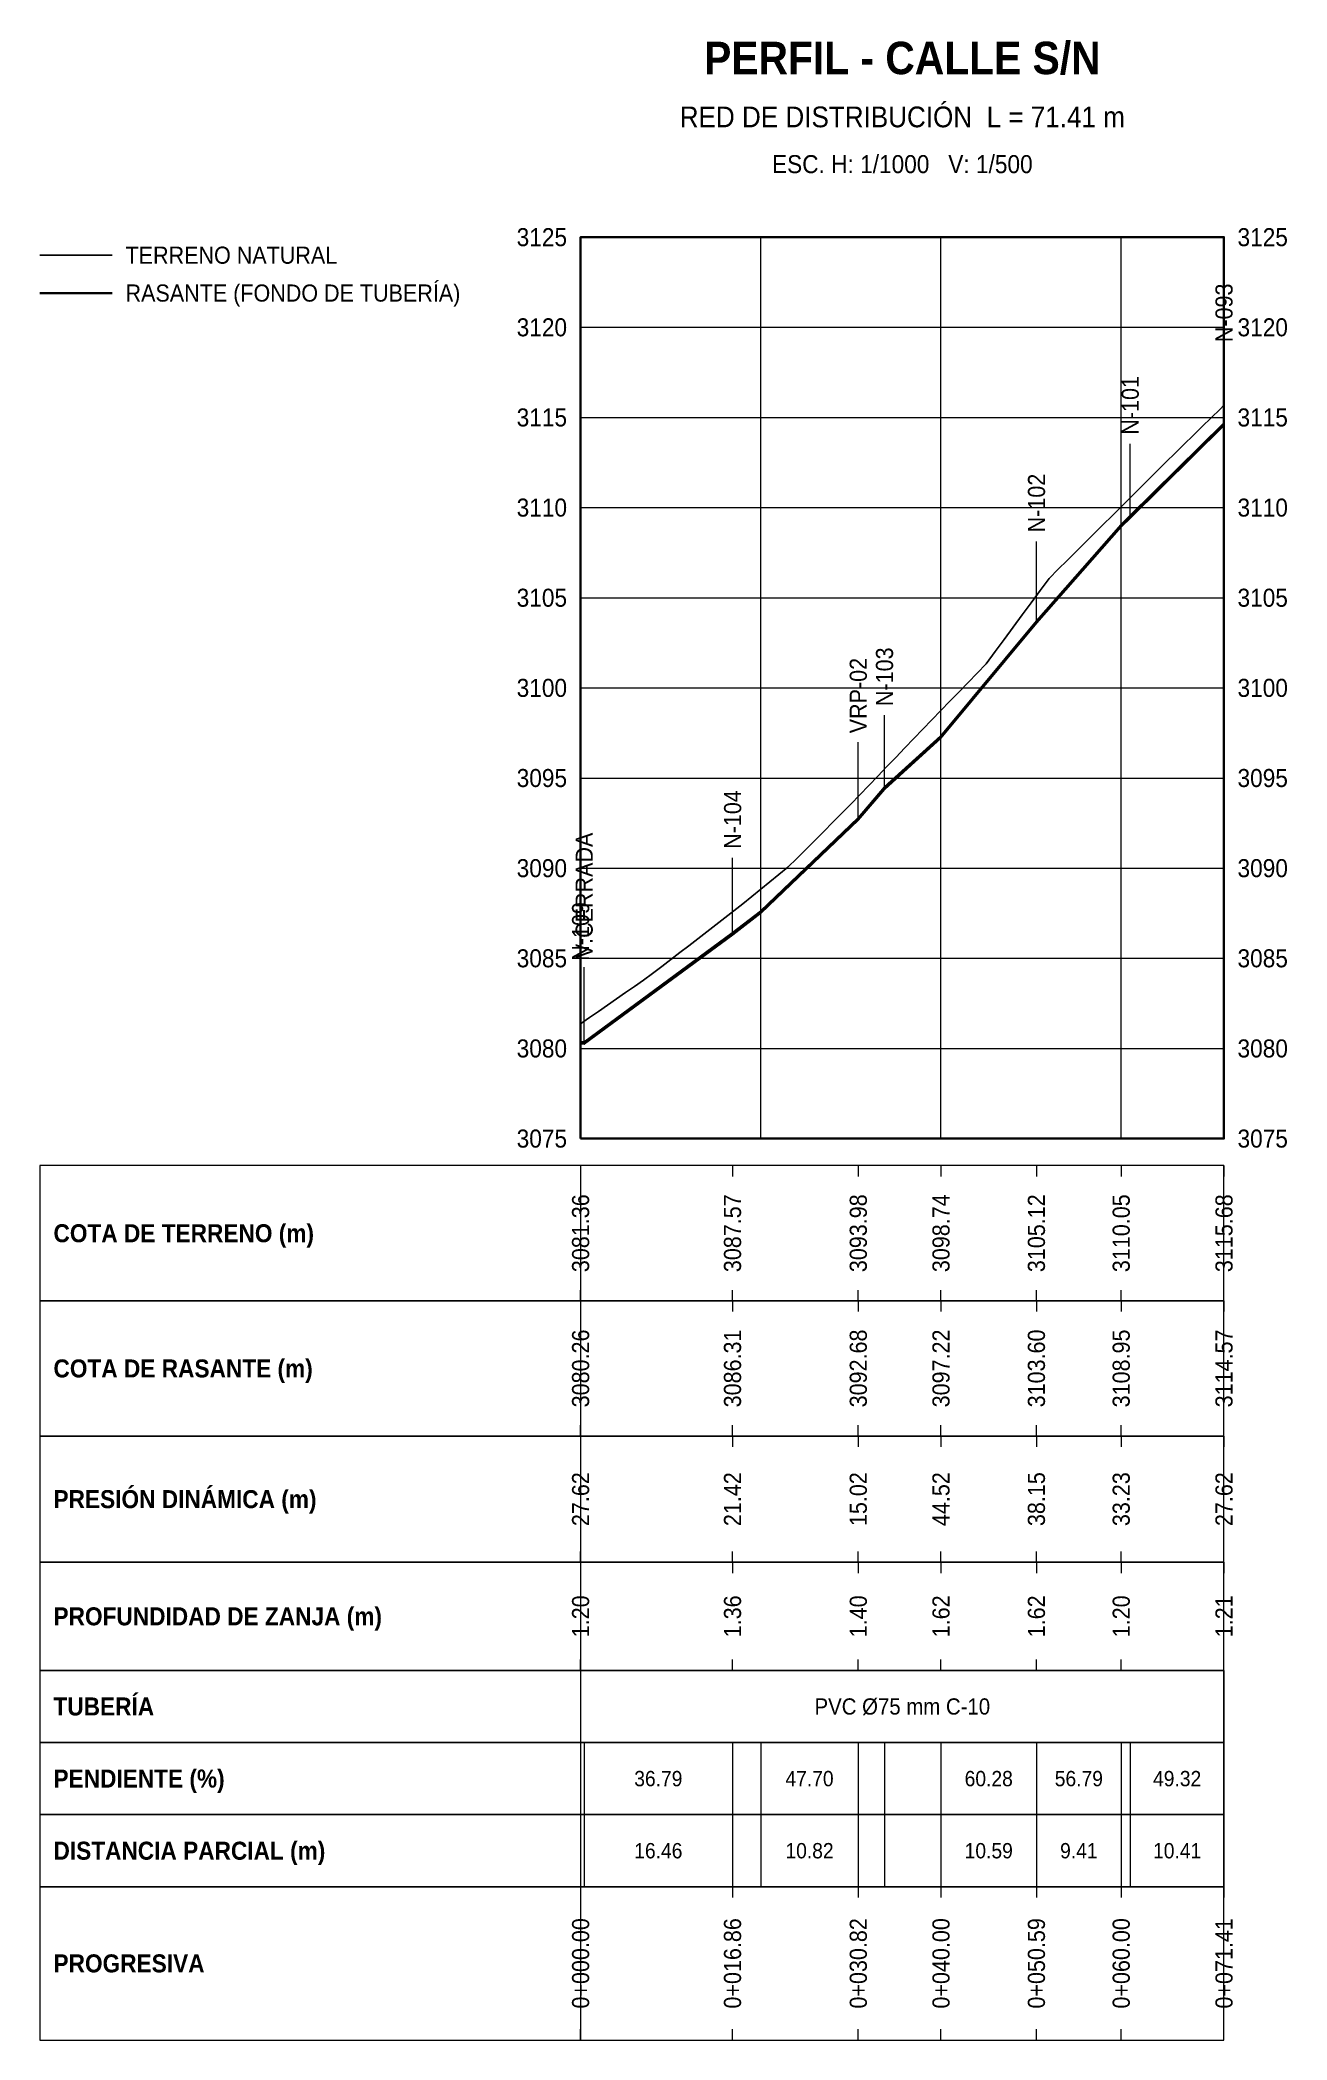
# Model space of a CAD drawing. Header units: metres. Extents: x 295850 to 310263, y 8095845 to 8104014.
# Drawn here: x 299711.9 to 299850.3, y 8098900 to 8099121.9 of the extents above; entities that cross this region are included whole.
import ezdxf
from ezdxf.enums import TextEntityAlignment as Align

# ---------------------------------------------------------------- set-up
doc = ezdxf.new("R2010")
doc.units = ezdxf.units.M
for name, color, linetype, lineweight in [('PERF-BANDAS', 7, 'Continuous', 18), ('PERF-EST', 6, 'Continuous', 18), ('PERF-GRILLA', 252, 'Continuous', 9), ('PERF-MARCO', 7, 'Continuous', 35), ('PERF-RASANTE', 1, 'Continuous', 35), ('PERF-TERRENO', 32, 'Continuous', 25), ('PERF-TXT', 7, 'Continuous', 18)]:
    doc.layers.add(name, color=color, linetype=linetype, lineweight=lineweight)
doc.styles.add('ARIAL', font='arial.ttf')
doc.styles.add('ARIAL-B', font='arialbd.ttf')

# ---------------------------------------------------------------- blocks, each defined once
blk = doc.blocks.new('PERFIL_CALLE_S-N')
at = {"layer": 'PERF-BANDAS'}
for p, q in [((299771.9, 8098997), (299771.9, 8098982)), ((299771.9, 8098997), (299771.9, 8098995.8)), ((299788.76, 8098997), (299788.76, 8098995.8)), ((299802.72, 8098997), (299802.72, 8098995.8)), ((299811.9, 8098997), (299811.9, 8098995.8)), ((299822.49, 8098997), (299822.49, 8098995.8)), ((299831.9, 8098997), (299831.9, 8098995.8)), ((299843.31, 8098997), (299843.31, 8098995.8)), ((299771.9, 8098982), (299771.9, 8098983.2)), ((299788.76, 8098982), (299788.76, 8098983.2)), ((299802.72, 8098982), (299802.72, 8098983.2)), ((299811.9, 8098982), (299811.9, 8098983.2)), ((299822.49, 8098982), (299822.49, 8098983.2)), ((299831.9, 8098982), (299831.9, 8098983.2)), ((299843.31, 8098982), (299843.31, 8098983.2)), ((299771.9, 8098982), (299771.9, 8098967)), ((299771.9, 8098982), (299771.9, 8098980.8)), ((299788.76, 8098982), (299788.76, 8098980.8)), ((299802.72, 8098982), (299802.72, 8098980.8)), ((299811.9, 8098982), (299811.9, 8098980.8)), ((299822.49, 8098982), (299822.49, 8098980.8)), ((299831.9, 8098982), (299831.9, 8098980.8)), ((299843.31, 8098982), (299843.31, 8098980.8)), ((299771.9, 8098967), (299771.9, 8098968.2)), ((299771.9, 8098967), (299771.9, 8098953)), ((299771.9, 8098967), (299771.9, 8098965.8)), ((299788.76, 8098967), (299788.76, 8098968.2)), ((299788.76, 8098967), (299788.76, 8098965.8)), ((299802.72, 8098967), (299802.72, 8098968.2)), ((299802.72, 8098967), (299802.72, 8098965.8)), ((299811.9, 8098967), (299811.9, 8098968.2)), ((299811.9, 8098967), (299811.9, 8098965.8)), ((299822.49, 8098967), (299822.49, 8098968.2)), ((299822.49, 8098967), (299822.49, 8098965.8)), ((299831.9, 8098967), (299831.9, 8098968.2)), ((299831.9, 8098967), (299831.9, 8098965.8)), ((299843.31, 8098967), (299843.31, 8098968.2)), ((299843.31, 8098967), (299843.31, 8098965.8)), ((299771.9, 8098953), (299771.9, 8098954.2)), ((299788.76, 8098953), (299788.76, 8098954.2)), ((299802.72, 8098953), (299802.72, 8098954.2)), ((299811.9, 8098953), (299811.9, 8098954.2)), ((299822.49, 8098953), (299822.49, 8098954.2)), ((299831.9, 8098953), (299831.9, 8098954.2)), ((299843.31, 8098953), (299843.31, 8098954.2)), ((299771.9, 8098953), (299771.9, 8098941)), ((299771.9, 8098953), (299771.9, 8098951.8)), ((299788.76, 8098953), (299788.76, 8098951.8)), ((299802.72, 8098953), (299802.72, 8098951.8)), ((299811.9, 8098953), (299811.9, 8098951.8)), ((299822.49, 8098953), (299822.49, 8098951.8)), ((299831.9, 8098953), (299831.9, 8098951.8)), ((299843.31, 8098953), (299843.31, 8098951.8)), ((299771.9, 8098941), (299771.9, 8098942.2)), ((299771.9, 8098941), (299771.9, 8098933)), ((299788.76, 8098941), (299788.76, 8098942.2)), ((299802.72, 8098941), (299802.72, 8098942.2)), ((299811.9, 8098941), (299811.9, 8098942.2)), ((299822.49, 8098941), (299822.49, 8098942.2)), ((299831.9, 8098941), (299831.9, 8098942.2)), ((299843.31, 8098941), (299843.31, 8098942.2)), ((299843.31, 8098941), (299843.31, 8098933)), ((299771.9, 8098933), (299771.9, 8098925)), ((299772.3, 8098933), (299772.3, 8098925)), ((299788.76, 8098933), (299788.76, 8098925)), ((299791.9, 8098933), (299791.9, 8098925)), ((299802.72, 8098933), (299802.72, 8098925)), ((299805.63, 8098933), (299805.63, 8098925)), ((299811.9, 8098933), (299811.9, 8098925)), ((299822.49, 8098933), (299822.49, 8098925)), ((299831.9, 8098933), (299831.9, 8098925)), ((299832.9, 8098933), (299832.9, 8098925)), ((299843.31, 8098933), (299843.31, 8098925)), ((299771.9, 8098925), (299771.9, 8098917)), ((299772.3, 8098925), (299772.3, 8098917)), ((299788.76, 8098925), (299788.76, 8098917)), ((299791.9, 8098925), (299791.9, 8098917)), ((299802.72, 8098925), (299802.72, 8098917)), ((299805.63, 8098925), (299805.63, 8098917)), ((299811.9, 8098925), (299811.9, 8098917)), ((299822.49, 8098925), (299822.49, 8098917)), ((299831.9, 8098925), (299831.9, 8098917)), ((299832.9, 8098925), (299832.9, 8098917)), ((299843.31, 8098925), (299843.31, 8098917)), ((299771.9, 8098917), (299771.9, 8098900)), ((299771.9, 8098917), (299771.9, 8098915.8)), ((299788.76, 8098917), (299788.76, 8098915.8)), ((299802.72, 8098917), (299802.72, 8098915.8)), ((299811.9, 8098917), (299811.9, 8098915.8)), ((299822.49, 8098917), (299822.49, 8098915.8)), ((299831.9, 8098917), (299831.9, 8098915.8)), ((299843.31, 8098917), (299843.31, 8098915.8)), ((299771.9, 8098900), (299771.9, 8098901.2)), ((299788.76, 8098900), (299788.76, 8098901.2)), ((299802.72, 8098900), (299802.72, 8098901.2)), ((299811.9, 8098900), (299811.9, 8098901.2)), ((299822.49, 8098900), (299822.49, 8098901.2)), ((299831.9, 8098900), (299831.9, 8098901.2)), ((299843.31, 8098900), (299843.31, 8098901.2))]:
    blk.add_line(p, q, dxfattribs=at)
for points in [[(299711.9, 8098982), (299843.31, 8098982), (299843.31, 8098997), (299711.9, 8098997)], [(299711.9, 8098967), (299843.31, 8098967), (299843.31, 8098982), (299711.9, 8098982)], [(299711.9, 8098953), (299843.31, 8098953), (299843.31, 8098967), (299711.9, 8098967)], [(299711.9, 8098941), (299843.31, 8098941), (299843.31, 8098953), (299711.9, 8098953)], [(299711.9, 8098933), (299843.31, 8098933), (299843.31, 8098941), (299711.9, 8098941)], [(299711.9, 8098925), (299843.31, 8098925), (299843.31, 8098933), (299711.9, 8098933)], [(299711.9, 8098917), (299843.31, 8098917), (299843.31, 8098925), (299711.9, 8098925)], [(299711.9, 8098900), (299843.31, 8098900), (299843.31, 8098917), (299711.9, 8098917)]]:
    blk.add_lwpolyline(points, close=True, dxfattribs=at)
at = {"layer": 'PERF-EST'}
for p, q in [((299843.31, 8099079.14), (299843.31, 8099087.35)), ((299832.9, 8099068.87), (299832.9, 8099077.09)), ((299822.5, 8099057.21), (299822.5, 8099066.25)), ((299805.63, 8099038.78), (299805.63, 8099046.98)), ((299802.72, 8099035.36), (299802.72, 8099043.96)), ((299788.77, 8099022.62), (299788.77, 8099031.14)), ((299771.9, 8099010.53), (299771.9, 8099018.73)), ((299772.3, 8099010.5), (299772.3, 8099019)), ((299772.3, 8099010.5), (299772.3, 8099019))]:
    blk.add_line(p, q, dxfattribs=at)
at = {"layer": 'PERF-GRILLA'}
for p, q in [((299771.9, 8099100), (299843.31, 8099100)), ((299771.9, 8099000), (299771.9, 8099100)), ((299791.9, 8099000), (299791.9, 8099100)), ((299811.9, 8099000), (299811.9, 8099100)), ((299831.9, 8099000), (299831.9, 8099100)), ((299771.9, 8099090), (299843.31, 8099090)), ((299771.9, 8099080), (299843.31, 8099080)), ((299771.9, 8099070), (299843.31, 8099070)), ((299771.9, 8099060), (299843.31, 8099060)), ((299771.9, 8099050), (299843.31, 8099050)), ((299771.9, 8099040), (299843.31, 8099040)), ((299771.9, 8099030), (299843.31, 8099030)), ((299771.9, 8099020), (299843.31, 8099020)), ((299771.9, 8099010), (299843.31, 8099010)), ((299771.9, 8099000), (299843.31, 8099000))]:
    blk.add_line(p, q, dxfattribs=at)
at = {"layer": 'PERF-MARCO'}
blk.add_lwpolyline([(299771.9, 8099000), (299843.31, 8099000), (299843.31, 8099100), (299771.9, 8099100)], close=True, dxfattribs=at)
at = {"layer": 'PERF-RASANTE'}
blk.add_line((299711.9, 8099093.8), (299719.9, 8099093.8), dxfattribs=at)
at = {"layer": 'PERF-RASANTE', "color": 5}
blk.add_lwpolyline([(299771.9, 8099010.73), (299772.3, 8099010.7), (299788.76, 8099022.82), (299791.9, 8099025.24), (299802.72, 8099035.56), (299805.63, 8099038.98), (299811.9, 8099044.64), (299822.49, 8099057.41), (299831.9, 8099068.1), (299832.9, 8099069.07), (299843.31, 8099079.34)], dxfattribs=at)
at = {"layer": 'PERF-RASANTE'}
blk.add_lwpolyline([(299771.9, 8099010.53), (299772.3, 8099010.5), (299788.76, 8099022.62), (299791.9, 8099025.04), (299802.72, 8099035.36), (299805.63, 8099038.78), (299811.9, 8099044.44), (299822.49, 8099057.21), (299831.9, 8099067.9), (299832.9, 8099068.87), (299843.31, 8099079.14)], dxfattribs=at)
at = {"layer": 'PERF-TERRENO'}
blk.add_line((299711.9, 8099098), (299719.9, 8099098), dxfattribs=at)
blk.add_lwpolyline([(299771.9, 8099012.73), (299772.9, 8099013.42), (299773.9, 8099014.11), (299774.9, 8099014.8), (299775.9, 8099015.49), (299776.9, 8099016.19), (299777.9, 8099016.88), (299778.9, 8099017.57), (299779.9, 8099018.33), (299780.9, 8099019.09), (299781.9, 8099019.86), (299782.9, 8099020.63), (299783.9, 8099021.4), (299784.9, 8099022.17), (299785.9, 8099022.94), (299786.9, 8099023.71), (299787.9, 8099024.48), (299788.9, 8099025.25), (299789.9, 8099026.03), (299790.9, 8099026.85), (299791.9, 8099027.67), (299792.9, 8099028.48), (299793.9, 8099029.3), (299794.9, 8099030.12), (299795.9, 8099031.07), (299796.9, 8099032.08), (299797.9, 8099033.08), (299798.9, 8099034.08), (299799.9, 8099035.09), (299800.9, 8099036.09), (299801.9, 8099037.11), (299802.9, 8099038.15), (299803.9, 8099039.18), (299804.9, 8099040.22), (299805.9, 8099041.26), (299806.9, 8099042.29), (299807.9, 8099043.33), (299808.9, 8099044.37), (299809.9, 8099045.4), (299810.9, 8099046.44), (299811.9, 8099047.48), (299812.9, 8099048.51), (299813.9, 8099049.55), (299814.9, 8099050.59), (299815.9, 8099051.62), (299816.9, 8099052.67), (299817.9, 8099054.02), (299818.9, 8099055.38), (299819.9, 8099056.74), (299820.9, 8099058.09), (299821.9, 8099059.45), (299822.9, 8099060.8), (299823.9, 8099062.14), (299824.9, 8099063.15), (299825.9, 8099064.14), (299826.9, 8099065.14), (299827.9, 8099066.13), (299828.9, 8099067.12), (299829.9, 8099068.11), (299830.9, 8099069.1), (299831.9, 8099070.1), (299832.9, 8099071.09), (299833.9, 8099072.08), (299834.9, 8099073.07), (299835.9, 8099074.06), (299836.9, 8099075.06), (299837.9, 8099076.05), (299838.9, 8099077.03), (299839.9, 8099078), (299840.9, 8099078.98), (299841.9, 8099079.96), (299842.9, 8099080.93), (299843.31, 8099081.35)], dxfattribs=at)
at = {"layer": 'PERF-EST', "style": 'ARIAL', "width": 0.9}
for s, p in [('N-093', (299843.31, 8099088.35)), ('N-101', (299832.9, 8099078.09)), ('N-102', (299822.5, 8099067.25)), ('VRP-02', (299802.72, 8099044.96)), ('N-103', (299805.63, 8099047.98)), ('N-104', (299788.77, 8099032.14)), ('V.CERRADA', (299772.3, 8099020)), ('V.CERRADA', (299772.3, 8099020)), ('N-109', (299771.9, 8099019.73))]:
    blk.add_text(s, height=1.9, rotation=90, dxfattribs=at).set_placement(p, align=Align.MIDDLE_LEFT)
at = {"layer": 'PERF-TXT', "width": 0.9}
for s, height, style, p in [('PERFIL - CALLE S/N', 3.6, 'ARIAL-B', (299807.61, 8099117)), ('RED DE DISTRIBUCIÓN  L = 71.41 m', 2.3, 'ARIAL', (299807.61, 8099111.5)), ('ESC. H: 1/1000   V: 1/500', 2, 'ARIAL', (299807.61, 8099106.5))]:
    blk.add_text(s, height=height, dxfattribs=dict(at, style=style)).set_placement(p, align=Align.BOTTOM_CENTER)
at = {"layer": 'PERF-TXT', "style": 'ARIAL', "width": 0.9}
for s, p in [('3125', (299770.4, 8099100)), ('3120', (299770.4, 8099090)), ('3115', (299770.4, 8099080)), ('3110', (299770.4, 8099070)), ('3105', (299770.4, 8099060)), ('3100', (299770.4, 8099050)), ('3095', (299770.4, 8099040)), ('3090', (299770.4, 8099030)), ('3085', (299770.4, 8099020)), ('3080', (299770.4, 8099010)), ('3075', (299770.4, 8099000))]:
    blk.add_text(s, height=2, dxfattribs=at).set_placement(p, align=Align.MIDDLE_RIGHT)
at = {"layer": 'PERF-TXT', "width": 0.9}
for s, height, style, p in [('3125', 2, 'ARIAL', (299844.81, 8099100)), ('TERRENO NATURAL', 1.9, 'ARIAL', (299721.4, 8099098)), ('RASANTE (FONDO DE TUBERÍA)', 1.9, 'ARIAL', (299721.4, 8099093.8)), ('3120', 2, 'ARIAL', (299844.81, 8099090)), ('3115', 2, 'ARIAL', (299844.81, 8099080)), ('3110', 2, 'ARIAL', (299844.81, 8099070)), ('3105', 2, 'ARIAL', (299844.81, 8099060)), ('3100', 2, 'ARIAL', (299844.81, 8099050)), ('3095', 2, 'ARIAL', (299844.81, 8099040)), ('3090', 2, 'ARIAL', (299844.81, 8099030)), ('3085', 2, 'ARIAL', (299844.81, 8099020)), ('3080', 2, 'ARIAL', (299844.81, 8099010)), ('3075', 2, 'ARIAL', (299844.81, 8099000)), ('COTA DE TERRENO (m)', 2, 'ARIAL-B', (299713.4, 8098989.5)), ('COTA DE RASANTE (m)', 2, 'ARIAL-B', (299713.4, 8098974.5)), ('PRESIÓN DINÁMICA (m)', 2, 'ARIAL-B', (299713.4, 8098960)), ('PROFUNDIDAD DE ZANJA (m)', 2, 'ARIAL-B', (299713.4, 8098947)), ('TUBERÍA', 2, 'ARIAL-B', (299713.4, 8098937)), ('PENDIENTE (%)', 2, 'ARIAL-B', (299713.4, 8098929)), ('DISTANCIA PARCIAL (m)', 2, 'ARIAL-B', (299713.4, 8098921)), ('PROGRESIVA', 2, 'ARIAL-B', (299713.4, 8098908.5))]:
    blk.add_text(s, height=height, dxfattribs=dict(at, style=style)).set_placement(p, align=Align.MIDDLE_LEFT)
at = {"layer": 'PERF-TXT', "style": 'ARIAL', "width": 0.9}
for s, p in [('3081.36', (299771.9, 8098989.5)), ('3087.57', (299788.76, 8098989.5)), ('3093.98', (299802.72, 8098989.5)), ('3098.74', (299811.9, 8098989.5)), ('3105.12', (299822.49, 8098989.5)), ('3110.05', (299831.9, 8098989.5)), ('3115.68', (299843.31, 8098989.5)), ('3080.26', (299771.9, 8098974.5)), ('3086.31', (299788.76, 8098974.5)), ('3092.68', (299802.72, 8098974.5)), ('3097.22', (299811.9, 8098974.5)), ('3103.60', (299822.49, 8098974.5)), ('3108.95', (299831.9, 8098974.5)), ('3114.57', (299843.31, 8098974.5)), ('27.62', (299771.9, 8098960)), ('21.42', (299788.76, 8098960)), ('15.02', (299802.72, 8098960)), ('44.52', (299811.9, 8098960)), ('38.15', (299822.49, 8098960)), ('33.23', (299831.9, 8098960)), ('27.62', (299843.31, 8098960)), ('1.20', (299771.9, 8098947)), ('1.36', (299788.76, 8098947)), ('1.40', (299802.72, 8098947)), ('1.62', (299811.9, 8098947)), ('1.62', (299822.49, 8098947)), ('1.20', (299831.9, 8098947)), ('1.21', (299843.31, 8098947)), ('0+000.00', (299771.9, 8098908.5)), ('0+016.86', (299788.76, 8098908.5)), ('0+030.82', (299802.72, 8098908.5)), ('0+040.00', (299811.9, 8098908.5)), ('0+050.59', (299822.49, 8098908.5)), ('0+060.00', (299831.9, 8098908.5)), ('0+071.41', (299843.31, 8098908.5))]:
    blk.add_text(s, height=1.9, rotation=90, dxfattribs=at).set_placement(p, align=Align.MIDDLE_CENTER)
for s, height, p in [('PVC Ø75 mm C-10', 1.8, (299807.61, 8098937)), ('36.79', 1.7, (299780.53, 8098929)), ('47.70', 1.7, (299797.31, 8098929)), ('60.28', 1.7, (299817.2, 8098929)), ('56.79', 1.7, (299827.2, 8098929)), ('49.32', 1.7, (299838.11, 8098929)), ('16.46', 1.7, (299780.53, 8098921)), ('10.82', 1.7, (299797.31, 8098921)), ('10.59', 1.7, (299817.2, 8098921)), ('9.41', 1.7, (299827.2, 8098921)), ('10.41', 1.7, (299838.11, 8098921))]:
    blk.add_text(s, height=height, dxfattribs=at).set_placement(p, align=Align.MIDDLE_CENTER)

msp = doc.modelspace()

# ---------------------------------------------------------------- block references
at = {"layer": 'PERF-MARCO'}
msp.add_blockref('PERFIL_CALLE_S-N', (0, 0), dxfattribs=at)

doc.saveas('drawing.dxf')
